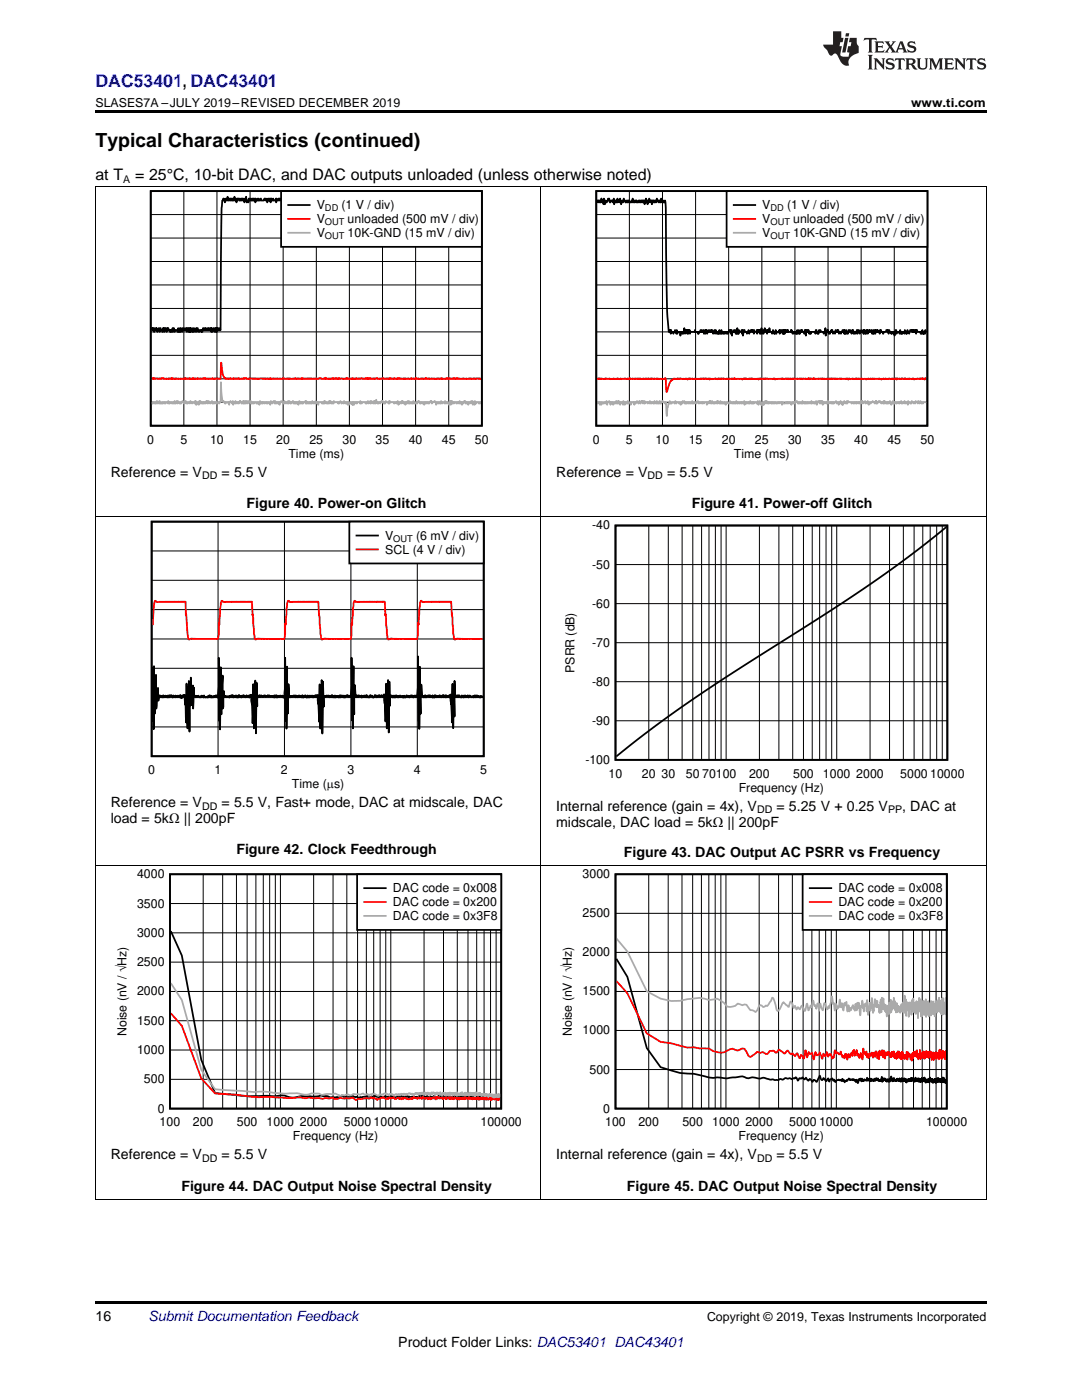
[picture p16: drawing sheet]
<svg xmlns="http://www.w3.org/2000/svg" width="216mm" height="279mm" viewBox="0 0 216 279" stroke-linecap="round" stroke-linejoin="round" font-family="sans-serif">
<defs><g id="words">
<text font-size="3.9" x="19" y="29.3">Typical Characteristics (continued)</text>
<text font-size="3.5" fill="#00f" x="19" y="17.3">DAC53401, DAC43401</text>
<g font-size="3.2">
<text x="19" y="36">at T</text>
<text x="27" y="36">= 25°C, 10-bit DAC, and DAC outputs unloaded (unless otherwise noted)</text>
</g>
<g font-size="2.8">
<text x="22.1" y="95.1">Reference = V</text>
<text x="44.2" y="95.1">= 5.5 V</text>
<text x="111" y="95.1">Reference = V</text>
<text x="133.1" y="95.1">= 5.5 V</text>
<text x="49.2" y="101.5">Figure 40. Power-on Glitch</text>
<text x="138" y="101.5">Figure 41. Power-off Glitch</text>
<text x="22.1" y="161.1">Reference = V</text>
<text x="44.2" y="161.1">= 5.5 V, Fast+ mode, DAC at midscale, DAC</text>
<text x="111" y="161.8">Internal reference (gain = 4x), V</text>
<text x="154.9" y="161.8">= 5.25 V + 0.25 V</text>
<text x="180" y="161.8">, DAC at</text>
<text x="22.1" y="164.3">load = 5kΩ || 200pF</text>
<text x="111" y="165">midscale, DAC load = 5kΩ || 200pF</text>
<text x="47.2" y="170.4">Figure 42. Clock Feedthrough</text>
<text x="124.5" y="171.1">Figure 43. DAC Output AC PSRR vs Frequency</text>
<text x="22.1" y="231.4">Reference = V</text>
<text x="44.2" y="231.4">= 5.5 V</text>
<text x="111" y="231.4">Internal reference (gain = 4x), V</text>
<text x="154.9" y="231.4">= 5.5 V</text>
<text x="36.2" y="237.7">Figure 44. DAC Output Noise Spectral Density</text>
<text x="125.1" y="237.7">Figure 45. DAC Output Noise Spectral Density</text>
<text x="19" y="263.6">16</text>
<text x="79.5" y="268.9">Product Folder Links: DAC53401 DAC43401</text>
</g>
<text font-size="2.8" fill="#0000c8" x="29.6" y="263.6">Submit Documentation Feedback</text>
<g font-size="2.5">
<text x="19" y="21.4">SLASES7A –JULY 2019–REVISED DECEMBER 2019</text>
<text x="181.8" y="21.4">www.ti.com</text>
<text x="63.2" y="41.8">V</text>
<text x="68.2" y="41.8">(1 V / div)</text>
<text x="152.1" y="41.8">V</text>
<text x="157.1" y="41.8">(1 V / div)</text>
<text x="63.2" y="44.6">V</text>
<text x="63.2" y="47.3">V</text>
<text x="69.4" y="44.6">unloaded (500 mV / div)</text>
<text x="69.4" y="47.3">10K-GND (15 mV / div)</text>
<text x="152.1" y="44.6">V</text>
<text x="152.1" y="47.3">V</text>
<text x="158.3" y="44.6">unloaded (500 mV / div)</text>
<text x="158.3" y="47.3">10K-GND (15 mV / div)</text>
<text x="29.4" y="88.5">0</text>
<text x="36" y="88.5">5</text>
<text x="41.9" y="88.5">10</text>
<text x="48.5" y="88.5">15</text>
<text x="55.1" y="88.5">20</text>
<text x="61.7" y="88.5">25</text>
<text x="68.3" y="88.5">30</text>
<text x="75" y="88.5">35</text>
<text x="81.6" y="88.5">40</text>
<text x="88.2" y="88.5">45</text>
<text x="94.8" y="88.5">50</text>
<text x="118.3" y="88.5">0</text>
<text x="124.9" y="88.5">5</text>
<text x="130.8" y="88.5">10</text>
<text x="137.4" y="88.5">15</text>
<text x="144" y="88.5">20</text>
<text x="150.6" y="88.5">25</text>
<text x="157.2" y="88.5">30</text>
<text x="163.9" y="88.5">35</text>
<text x="170.5" y="88.5">40</text>
<text x="177.1" y="88.5">45</text>
<text x="183.7" y="88.5">50</text>
<text x="57.5" y="91.3">Time (ms)</text>
<text x="146.4" y="91.3">Time (ms)</text>
<text x="76.9" y="107.7">V</text>
<text x="83" y="107.7">(6 mV / div)</text>
<text x="118.2" y="105.7">-40</text>
<text x="76.9" y="110.5">SCL (4 V / div)</text>
<text x="118.2" y="113.5">-50</text>
<text x="118.2" y="121.3">-60</text>
<text x="118.2" y="129.1">-70</text>
<text x="114.6" y="134.2" transform="rotate(-90 114.6 134.2)">PSRR (dB)</text>
<text x="118.2" y="136.8">-80</text>
<text x="118.2" y="144.6">-90</text>
<text x="29.6" y="154.5">0</text>
<text x="42.8" y="154.5">1</text>
<text x="56.1" y="154.5">2</text>
<text x="69.3" y="154.5">3</text>
<text x="82.6" y="154.5">4</text>
<text x="95.8" y="154.5">5</text>
<text x="116.8" y="152.4">-100</text>
<text x="121.4" y="155.2">10</text>
<text x="128.1" y="155.2">20</text>
<text x="132" y="155.2">30</text>
<text x="136.9" y="155.2">50</text>
<text x="140.1" y="155.2">70100</text>
<text x="149.5" y="155.2">200</text>
<text x="158.3" y="155.2">500</text>
<text x="164.2" y="155.2">1000</text>
<text x="170.9" y="155.2">2000</text>
<text x="179.6" y="155.2">5000</text>
<text x="185.6" y="155.2">10000</text>
<text x="58.2" y="157.3">Time (Ps)</text>
<text x="147.4" y="158">Frequency (Hz)</text>
<text x="27.4" y="175.3">4000</text>
<text x="78.4" y="178.1">DAC code = 0x008</text>
<text x="116.3" y="175.3">3000</text>
<text x="167.3" y="178.1">DAC code = 0x008</text>
<text x="27.4" y="181.1">3500</text>
<text x="78.4" y="180.9">DAC code = 0x200</text>
<text x="78.4" y="183.6">DAC code = 0x3F8</text>
<text x="116.3" y="183.1">2500</text>
<text x="167.3" y="180.9">DAC code = 0x200</text>
<text x="167.3" y="183.6">DAC code = 0x3F8</text>
<text x="27.4" y="187">3000</text>
<text x="116.3" y="190.9">2000</text>
<text x="27.4" y="192.8">2500</text>
<text x="27.4" y="198.7">2000</text>
<text x="116.3" y="198.7">1500</text>
<text x="25.2" y="206.7" transform="rotate(-90 25.2 206.7)">Noise (nV / óHz)</text>
<text x="27.4" y="204.5">1500</text>
<text x="114.1" y="206.7" transform="rotate(-90 114.1 206.7)">Noise (nV / óHz)</text>
<text x="116.3" y="206.5">1000</text>
<text x="27.4" y="210.3">1000</text>
<text x="117.6" y="214.2">500</text>
<text x="28.7" y="216.2">500</text>
<text x="31.5" y="222">0</text>
<text x="31.9" y="224.8">100</text>
<text x="38.5" y="224.8">200</text>
<text x="47.3" y="224.8">500</text>
<text x="53.2" y="224.8">1000</text>
<text x="58.4" y="227.6">Frequency (Hz)</text>
<text x="59.8" y="224.8">2000</text>
<text x="68.6" y="224.8">5000</text>
<text x="74.5" y="224.8">10000</text>
<text x="95.9" y="224.8">100000</text>
<text x="120.4" y="222">0</text>
<text x="120.8" y="224.8">100</text>
<text x="127.4" y="224.8">200</text>
<text x="136.2" y="224.8">500</text>
<text x="142.1" y="224.8">1000</text>
<text x="147.3" y="227.6">Frequency (Hz)</text>
<text x="148.7" y="224.8">2000</text>
<text x="157.5" y="224.8">5000</text>
<text x="163.4" y="224.8">10000</text>
<text x="184.8" y="224.8">100000</text>
<text x="141.1" y="263.6">Copyright © 2019, Texas Instruments Incorporated</text>
</g>
<g font-size="2.1">
<text x="24.6" y="36.6">A</text>
<text x="40.3" y="95.7">DD</text>
<text x="129.2" y="95.7">DD</text>
<text x="40.3" y="161.6">DD</text>
<text x="151.1" y="162.3">DD</text>
<text x="177.2" y="162.3">PP</text>
<text x="40.3" y="232">DD</text>
<text x="151.1" y="232">DD</text>
</g>
<g font-size="1.9">
<text x="64.8" y="42.2">DD</text>
<text x="64.8" y="45">OUT</text>
<text x="64.8" y="47.7">OUT</text>
<text x="153.7" y="42.2">DD</text>
<text x="153.7" y="45">OUT</text>
<text x="153.7" y="47.7">OUT</text>
<text x="78.5" y="108.2">OUT</text>
</g>
</g></defs>
<path d="M19 239.5h.2zM196.7 239.5h.1zM19 259.7h177.8v.5h-177.8z" fill="#000"/>
<g fill="none" stroke="#000" stroke-width=".2">
<path d="M19.1 172.8v66.7M40.5 174.5v46.8M44.4 174.5v46.8M47.2 174.5v46.8M49.3 174.5v46.8M51.1 174.5v46.8M52.5 174.5v46.8M53.8 174.5v46.8M54.9 174.5v46.8M56 174.5v46.8M62.6 174.5v46.8M66.5 174.5v46.8"/>
<path d="M69.2 174.5v46.8M71.3 174.5v46.8M73.1 174.5v46.8M74.6 174.5v46.8M75.8 174.5v46.8M77 174.5v46.8M78 174.5v46.8M84.6 174.5v46.8M88.5 174.5v46.8M91.2 174.5v46.8M93.4 174.5v46.8M95.1 174.5v46.8"/>
<path d="M96.6 174.5v46.8M97.9 174.5v46.8M99 174.5v46.8M107.9 172.8v66.7M196.8 172.8v66.7M33.9 197.9h66.1M33.9 192h66.1M33.9 186.2h66.1M33.9 180.3h66.1M33.9 215.4h66.1M33.9 209.6h66.1M33.9 203.7h66.1"/>
<path d="M19 239.4h177.8"/>
</g>
<path d="M33.9 174.5h66.1v46.7h-66.1zM34.1 185.8l2.2 4.9 3.9 20.8 2.7 6.6 2.1 .3a71.1 71.1 0 0 0 10.6 .3 3.2 3.2 0 0 1 2.2 .3l1 .1 1.3-.3 2.4 .1 1.4-.3 1.5 .2 .5 .2 1.4-.1 .3 .2 .4-.3a.43 .43 0 0 1 .7 .1h1.2a.85 .85 0 0 1 1.1 .1l.1-.1 .5 .2 .3-.2 .8 .1 .4-.4 .3 .3 .5 .1 .3-.2a.46 .46 0 0 0 .7-.2l.1 .2 .5 .2 .6-.2 .1 .2h.3l.4-.2 .4 .3 .2-.3 .2 .3a.71 .71 0 0 1 1 0v.2l.2-.3 .3 .1 .1-.3 .3 .3 .4-.5a.41 .41 0 0 0 .7 .3l.1 .2h.1a.23 .23 0 0 1 .1-.3 .23 .23 0 0 1 .3 .1l.2 .1 .1-.2 .4 .3 .1-.2h.3l.1 .2 .2-.3 .1 .3 .1-.2 .1 .1 .2-.1 .3 .2 .1-.4 .3 .3 .2-.3 .1 .1 .1 .3 .2-.2 .1 .2 .1-.1 .1 .1 .4-.5 .1 .3 .2 .2 .1-.3 .2 .2 .1-.2 .2 .3 .2-.2 .2 .2 .1-.4 .1 .4 .1-.3 .1 .3 .1-.2 .1 .2 .1-.2 .1 .2 .2-.4 .1 .5 .2-.4 .1 .3 .2-.5 .1 .5 .1-.4 .2 .4 .1-.3 .1 .3 .1-.2 .1 .2 .2-.3 .1 .4 .1-.2v.1l.2-.1 .1-.3 .1 .2 .1 .1v-.2l.2 .3 .1-.2 .1 .2 .1-.3 .1 .3 .1-.1 .1 .2 .1-.4v.3l.1-.2 .1 .2 .1-.3 .1 .2v-.2l.1 .3 .2-.1 .1-.3 .1 .3v-.2l.2 .3 .1-.3 .1 .4 .1-.4 .1 .3 .1-.3 .2 .4 .1-.5v.4l.2-.3v.3l.1-.2 .1 .1 .1-.2 .1 .3 .1-.4 .1 .4 .1-.3 .1 .4 .2-.4v.2l.3-.3v.4l.1-.3v.3l.1-.5v.4l.1 .1 .1-.3v.2l.1-.1 .1 .3 .1-.5 .2 .4 .1-.5 .2 .6 .1-.5 .1 .4 .1-.5 .1 .6 .1-.5v.4l.1-.3 .1 .3 .1-.4v.4l.1-.1h.1v-.4l.2 .6 .1-.5v.5l.1-.5v.3l.1-.3 .2 .4v-.5l.1 .5v-.5l.1 .6 .1-.4 .2 .3 .1-.4 .1 .3 .1-.3 .1 .3 .1-.3v.4l.2-.4v.4l.1-.3v.3l.1-.4 .2 .4 .1-.3 .1 .2 .1-.3 .1 .3v-.2v.4l.1-.6v.5l.1-.3 .2 .3v-.7l.1 .6 .1-.3 .1 .3 .1-.3" fill="none" stroke="#000" stroke-width=".35"/>
<path d="M34.1 202.2l2.2 2.5 3.9 10.5 2.7 3 3.9 .2 4.9 .6 2.5-.1 3.1 .3 4.6-.1 2.6 .2 .4-.2 .7 .2 .9-.2a1.42 1.42 0 0 0 1.5 0l1.6 .1a.92 .92 0 0 1 1.2 .2l.4 .1 .5-.3 .6 .2 .3-.2h.7a.54 .54 0 0 0 .8-.2l.3 .2 .2-.2 .7 .5 .2-.2h.3a.81 .81 0 0 1 1.3 .1l.2-.3 .2 .3 .2-.4a.33 .33 0 0 0 .2 .2 .33 .33 0 0 0 .4 0l.3-.2 .2 .3h.2l.5-.3 .2 .4 .3-.3 .1 .3 .2-.3a.25 .25 0 0 0 .3 .2 .25 .25 0 0 0 .2-.2l.3 .2 .1-.1 .4 .2 .1-.2 .3 .1 .2-.3 .1 .4 .2-.5 .3 .3 .3-.2 .1 .3 .2-.3 .1 .2 .2-.1v.2l.3-.3 .2 .3 .1-.4 .3 .3 .2-.1v.2l.4-.3 .1 .4 .2-.4 .1 .3 .2-.3 .1 .4 .1-.2h.3v-.2l.2 .2 .1-.2 .4 .4 .1-.5 .1 .4 .1-.2 .1 .1 .1-.2h.2l.1 .3 .1-.2 .3 .1 .1-.3 .1 .5 .2-.4 .1 .2 .1-.1 .1 .2 .1-.3v.4l.1-.4 .1 .3 .2-.2v.1l.1-.2 .2 .3 .1-.4 .1 .5 .3-.4 .1 .3 .1-.3 .1 .4 .2-.4 .2 .2 .1-.1v.2l.2-.2 .1 .2 .1-.1v.1v-.3l.1 .4 .1-.2 .1 .2 .1-.3 .2 .2v-.2l.1 .2 .1-.3 .2 .4v-.4l.3 .4 .1-.5v.4l.3-.3 .1 .3 .3-.2v.2l.1-.3 .2 .3 .1-.2 .1 .1 .2-.2 .1 .4 .1-.3v.2v-.2l.1 .2 .1-.1 .1-.2 .1 .3v-.2l.1 .3 .1-.3v.3l.1-.2v.2l.1-.3v.2l.2-.4 .1 .6 .1-.3 .2 .2 .1-.3 .1 .3 .1-.2v.2l.1-.4 .1 .4 .1-.3 .1 .3 .1-.3 .1 .2 .1-.2v.3l.1-.4v.5l.2-.4 .1 .3 .1-.3 .1 .4 .1-.3v.2l.1-.3 .2 .2v-.2l.1 .4 .1-.3 .1 .3 .1-.4v.3l.1-.3v.3l.1-.4v.3l.1-.2 .1 .3 .1-.4 .3 .5v-.5l.2 .5 .2-.3v.3l.1-.4v.4l.1-.3 .1 .2 .1-.3v.2" fill="none" stroke="#f00" stroke-width=".35"/>
<path d="M34.1 196.2l2.2 3.4 3.9 13.9 2.7 3.9 5.4 .3a14.4 14.4 0 0 0 4.3 .1l1.6 .2a19 19 0 0 0 5 .2 3.9 3.9 0 0 0 3 0h1.2a2.74 2.74 0 0 0 2 .1l.9 .1a1.86 1.86 0 0 1 1.7 .3l.7-.1a1.24 1.24 0 0 1 1.2 0l.7-.3h.9a.9 .9 0 0 0 1-.1 .46 .46 0 0 0 .4 .3 .46 .46 0 0 0 .4-.2l.3 .4 .3-.3 .2 .1a1.26 1.26 0 0 1 1.4 .2l.3-.3 .2 .1 .2-.1 .2 .1 .4-.3 .3 .2 .2-.1 .2 .3 .3-.3 .6 .1a.23 .23 0 0 0 .2 .2 .23 .23 0 0 0 .2-.2l.3-.1 .1 .2 .1-.1 .2 .1 .1-.2 .3 .3 .2-.3 .2 .3 .1-.3 .1 .2 .1-.2 .1 .1 .2 .1v-.1l.2 .1 .1-.2 .5-.1 .1 .1 .4-.1 .4 .4 .1-.3 .2 .1v-.3l.3 .2 .2-.2 .1 .3 .1-.3 .2 .3 .2-.3 .1 .3 .1-.4 .1 .3 .2-.1 .1 .2 .2-.4 .4 .5v-.4l.1 .3 .1-.4 .2 .5 .1-.4 .1 .3 .3-.4v.4l.2-.4v.2l.2-.2 .3 .5 .1-.3 .1 .2 .2-.4v.3l.2-.3v.4l.2-.2 .1 .3 .1-.5 .1 .4 .2-.2v.5l.2-.6 .1 .3 .1-.3 .1 .3 .1-.2v.2l.2-.3 .2 .6 .1-.5 .1 .3 .1-.3v.3l.1-.4 .2 .5 .1-.6v.4h.2l.1-.3 .1 .5 .1-.4 .1 .3 .1-.4 .1 .3 .1-.1 .1 .2 .1-.4v.4l.1-.1 .1 .1v-.2l.1 .4 .1-.7 .2 .6 .1-.3 .1 .3v-.4l.1 .4 .1-.3 .1 .2v-.5l.2 .6v-.6l.2 .6 .1-.3 .1 .3 .1-.5 .1 .4v-.5l.1 .5v-.3l.1 .3 .2-.4v.4l.2-.2 .1 .2 .1-.3 .1 .3 .1-.5v.6l.1-.3 .2 .2 .2-.4 .1 .5v-.5l.1 .5 .1-.5v.5v-.4l.2 .5 .1-.7 .1 .6 .1-.5 .1 .4v-.2l.1 .2v-.2l.1 .2v-.2l.1 .3 .1-.4v.3l.2-.4v.5l.2-.3 .1 .5v-.4l.1 .2 .1-.3 .1 .3 .1-.3 .1 .4 .1-.4 .1 .5 .2-.5v.3l.1-.3v.3l.1-.2 .1 .3v-.3l.2 .5v-.5l.1 .4 .1-.5 .1 .3 .2-.2v.4l.1-.4 .1 .4 .1-.3v.2l.1-.3v.5l.1-.3 .1 .5 .1-.6 .1 .4v-.6l.1 .6 .2-.5v.4v-.3l.2 .4v-.5v.5l.2-.6v.7l.2-.6 .1 .3" fill="none" stroke="#aaa" stroke-width=".35"/>
<path d="M71.3 174.5h28.7v11.1h-28.7z" fill-rule="evenodd" fill="#fff"/>
<path d="M71.3 174.5h28.7v11.1h-28.7zM72.7 177.2h4.3M122.8 174.5h66.1v46.7h-66.1zM123 191.3l2.2 3.7 3.9 14.2 2.7 3.8 3.9 1.1 2.7 .2 1.2 .3a6.7 6.7 0 0 0 3.5 .4l2 .2 3-.4 .4 .1a1.43 1.43 0 0 0 1.6 .1l1.3 .2a3.3 3.3 0 0 1 2.4 .3l1.4 .1 .6-.3 .4 .2 .1-.1a.59 .59 0 0 1 .9-.1l.4-.1 .4 .2 .8-.4 .4 .7 .4-.6 .3 .2 .2-.3 .5 .4 .2-.3 .5 .6 .3-.4 .5 .6 .3-.4 .5 .4 .7-1.2 .3 .8h.2l.3-.4 .4 .7 .5-.6 .2 .7 .2-.5 .3-.2 .3 .5 .2-.2 .2 .5 .2-.4 .5-.2a.25 .25 0 0 0 .2 .2 .25 .25 0 0 0 .3-.1l.1 .3 .1-.5 .1 .4 .2-.2 .1 .5 .4-.4 .1 .1 .4-.5 .2 .4 .6-.3v.3l.2-.2 .1 .3 .2-.1 .1 .4 .1-.5 .3 .7 .2-.9 .2 .3 .1-.4 .2 .6 .1-.6 .2 .6 .3-.4 .1 .3v-.2l.3 .2 .1-.6 .2 .6 .2-.4 .1 .4 .1-.5 .1 .6 .2-.5v.4l.1-.3 .1 .2 .1-.1 .1 .3 .2-.5 .2 .4 .1-.6 .1 .4 .1-.1 .1 .2 .1-.4v.5h.2l.1-.1 .1 .2v-.3l.1 .3 .2-.9 .1 1 .2-.6 .1 .4v-.5l.2 .3 .1-.3 .1 .5 .1-.3 .1 .5 .1-.5 .3 .5 .1-.5 .1 .5 .2-.8v.5l.1-.8 .3 1v-.5l.1 .5 .2-.7 .2 .6v-.2l.1 .2v-.2l.1 .2 .1-.3 .1 .3v-.4l.2 .4v-.3l.1 .3 .1-.2 .1 .1v-.4l.2 .7 .1-.6 .1 .5 .1-.7v.7l.1-.5 .1 .5 .1-.5 .1 .4v-.5l.1 .6 .1-.5 .1 .5v-.4l.2 .6v-.6l.2 .4v-.1l.1 .1 .1-.4v.4l.1-.5 .1 .4 .2-.3v.3l.1-.6 .1 .7 .2-.7 .1 .5 .1-.4v.6l.1-.5 .1 .6 .2-.8 .1 .7v-.4l.1 .2 .1-.3 .1 .4v-.5l.2 .7v-.7l.2 .5v-.2l.1 .5 .1-.7 .1 .6 .2-.8 .1 .8 .1-.6v.4l.1-.5v.4v-.3l.1 .2v-.5l.1 .7 .1-.5 .1 .9v-.6l.2 .5v-.5l.2 .3v-.3l.1 .1 .1-.3 .1 .7 .1-.6 .1 .3v-.7l.1 .9 .1-.6v.5l.1-.5v.6l.1-.6 .1 .8 .1-.6v.6v-.6l.2 .4v-.5l.1 .6v-.7l.1 .8 .2-.7v.7l.1-.9 .1 .6 .1-.6v.7l.1-.8 .2 .8 .1-.6 .2 .5v-.5v.6l.1-.5 .2 .6v-.8l.1 .7v-.9l.1 1 .1-.9v.7l.1-.4 .1 .5 .1-.4v.7l.1-.7v.5v-.2" fill="none" stroke="#000" stroke-width=".35"/>
<path d="M72.7 180h4.3M123 195.8l2.2 2.4 3.9 8 2.7 1.7 2.1 .3 3.3 .9 1.2-.1 1.2 .2 1.9 .1a3.2 3.2 0 0 0 4.2 .1l.5-.1 1 .4 .9-.5 .4 .1 .8 1.4 .4 .3 1.4-1.1 .6 .2 .6-.1 .8 .4 .5-.7h.7l.7 .4 .4-.7 1.1 .9 .6-.6h.1l.4 .5 .3 .2 .3-.2 .4 .6 .5-.6 .5 1 .3-.7 .5 .8 .3-1.7 .4 1.4 .3-1 .2 .3 .4-.2 .3 1.3 .4-1.4 .3 .6 .4-.2 .2-.4 .5 1.3 .2-1 .4 .5 .3-.8 .2 .8 .3-.4 .2 .2 .1-.2 .3 .8 .1-.2 .2 .1 .2-1.5 .3 .7 .1-.3 .4 .4h.2l.1-.5 .4 1.1 .2-.3 .2 .5 .2-.9 .1 .5 .1-.5 .1 1.2 .3-1.1 .3 .6 .1-.6 .1 .1 .1-.5 .2 .8 .1-1 .2-.3 .1 1.2 .2-.7v-.1l.1 .1 .1-.4 .2 1.1 .1-.4 .1 .4 .1-.1 .1 .6 .3-1.1 .3 1.3 .2-2.1 .1 .9 .1-.2 .1 .3 .1-.2 .1 .5 .1-.7 .1 1.1 .1-.7 .1 .9 .1-.7 .2 .5 .1-.8 .1 .4v-.2l.1 .3 .1-.6 .3 1 .1-1 .3 .8 .1-1.1 .1 .7 .1-.7 .2 1.4 .2-1.2 .1 1.4 .1-1.7 .1 .8v-.6l.3 .7 .1-1 .2 1.4 .2-1.3 .1 1.4v-.3l.1 .5 .2-1.3 .1 .6 .1-.2v.2l.1-.1 .2-.6 .2 .7 .1-.5 .1 .9v-.5l.1 .5 .1-.5v.4l.1-1 .1 .3 .1-.2 .1 .9v-1.1l.3 1.4v-.7l.1 .6 .1-.9 .1 1.1 .1-1.3 .1 1.1 .1-1.3 .1 1 .1-.9 .1 1.2 .1-.8 .1 .8 .1-1v1.3l.1-1.4v1.4l.1-1.5 .1 1.3 .1-1.1 .1 1.1 .2-.6v.8l.1-.9 .1 .5v-.5l.1 .5v-.4l.1 .3v-1l.1 1.5 .2-1.4 .2 .9 .1-.6 .1 .5 .1-.2v.8l.2-1v1.3l.2-1.6 .1 1.1 .1-1.1v.8l.1-1 .1 .7 .1-.7 .1 .9v-.8l.1 .8 .2-1.2v1.4l.1-.6 .1 1 .1-1 .1 .7v-.7l.1 .6 .1-1.5 .1 1.9v-.7l.1 .4 .1-.7v.4l.1-.7v.6l.1-.4v.5l.1-.1v-.9l.1 1.4 .1-1.3 .1 1.4 .1-1.4 .1 1.1 .1-1.2v1.2l.1-1.2v1.1l.2-1 .2 1.2v-1.2v1.1l.1-.9v.9l.2-1v.6v-.8l.1 1.2 .1-1.1 .1 1.7v-1.3l.1 .7 .1-.9 .1 .9v-1l.1 1.6v-1.2l.1 .4v-.7l.2 1.1 .2-1.2 .1 1.4v-1.3l.1 .8 .1-.8 .1 .9v-.9l.1 1.3 .2-1.9v1.3l.1-1.2 .2 1.5v-1l.1 .2v1.1l.2-1.5v.8v-1l.1 1.2v-.6l.1 .5v-.6l.1 .9 .1-1.1 .1 1.3v-1.2v.7v-.5l.1 1.1v-1.6v1.2v-.2" fill="none" stroke="#f00" stroke-width=".35"/>
<path d="M72.7 182.8h4.3M123 187.3l2.2 2.6 3.9 7.9a8.7 8.7 0 0 0 8.1 1.6l2.4-.3 1.9 .5 1.6-.3 1.4 .8a1.61 1.61 0 0 0 2.7 .2l.9 .3 .4-.1h.5l.7 1.1h.4l.7 .4 .9-1.4 .6 .4 .5-.3 .3 .1 .7-1 .3-.7 .2 .1 .7 2.4 .2 .2 .4-.4 .7-1.4 1.1 .9 .3-1a1.48 1.48 0 0 1 .6 1.3l.3-.5 .3 .8 .3-.5 .4 .4 .4-.7 .6 1.1 .5-1.5 .2 1.3h.1l.3-.9h.1l.1 .3 .3-1.3 .3 1.1 .2-.2 .2 .7 .2-1 .2 .1 .1 1.3 .3-1.4 .4 1.3h.1l.3-1.4 .6 1.3 .2-.7 .2 .4 .5-2.4 .2 1.6 .2-.3v.4l.2 1.2 .2-1.3 .2 1 .2-.6 .1 .3 .1-.1 .2-1.5 .1 1.5 .3-.8 .3 1.5 .2-1.5 .3 .5 .1-.8 .2 2 .1-1.2 .3 1.2 .1-.8 .2 .5 .4-1 .4 1.1 .1-1.4 .2 1.3 .2-1.5 .1 1.1 .1-1.1 .3 2.5 .2-1.8 .1 .2 .1-1.3 .4 2.2 .1-1.5 .2 .3 .1-.5 .1 .1v1.5l.2-2.2 .1 2.9 .4-2.4 .1 1.6 .1-1.2 .1 .6 .1-1.9 .2 2.9 .4-2.7 .1 1.5 .1-1.2v1.2l.1-.7 .1 .8v-1.2l.1 1.2 .1-.4 .1 .4 .1-.3 .1 1.5 .3-2.7 .1 2.5 .1-2.9 .1 2.2 .2-2 .1 2.1 .1-.9 .1 1.4 .1-1.4 .1 1.5 .1-.9 .1 1.8 .1-2v.2l.1-.4 .1 1.7 .1-2.3 .1 2.2 .1-1 .1 .6 .1-2.4v2.5l.1-1.7 .1 1.2 .1-1.5 .1 .5 .1-.8v.9l.1-1.5v2.2l.2-1.5 .2 2.3 .1-1.9 .1 1.4v-.2l.1 .6 .1-1.2v.9l.1-.9 .2 1.1 .1-.9v1.1l.3-1.7 .1 1.5 .1-1.8 .1 1.4 .1-1.6 .1 1.6 .1-2.8 .2 3.5 .1-2.7v3.3l.1-2.3v.8v-1l.2 1.3v-1.6l.1 1.7 .1-1.5v2.7l.3-2.9 .1 1.4v-1v.5l.1-.5v.4l.1 1.7 .1-2.9v2.2l.2-2.5 .2 2.8 .1-2 .1 1.7 .1-1.6v2.2l.2-2.6 .1 2.4 .1-1.5 .1 2.5 .2-4.1 .1 2.2v-.6l.1 .6v-1.5l.1 1.7v-2.1l.2 3.5 .1-2.2 .1 1.9 .1-2.9v2.7l.1-2.4 .1 2.5 .1-2.7v2.7l.2-3.1 .1 3.6 .1-2.4v2l.1-2.5 .2 2.4v-2.7l.1 3 .1-2.6 .1 2.3 .1-2v1.7v-.9l.1 .8 .1-2.3v2.8v-1.9v.6l.2-1.3v2.3l.2-2.4 .1 2.5 .1-2 .1 2.4 .2-3.1 .1 2 .1-1.6 .1 2 .1-2.1 .1 1.7 .1-2.3 .1 1.6v-1.9l.1 2.7v-1.2v1.4l.1-2.3v1.8l.1-1.7 .1 2.6 .1-3.1 .2 3.2v-3.3l.1 3.2v-2l.1 1.7v-1.9l.1 .9 .1-1 .1 2.3 .1-3.2v2.7" fill="none" stroke="#aaa" stroke-width=".35"/>
<g fill="none" stroke="#000" stroke-width=".2">
<path d="M129.4 174.5v46.8M133.3 174.5v46.8M136.1 174.5v46.8M138.2 174.5v46.8M140 174.5v46.8M141.4 174.5v46.8M142.7 174.5v46.8M143.8 174.5v46.8M144.9 174.5v46.8M151.5 174.5v46.8M155.4 174.5v46.8M158.1 174.5v46.8"/>
<path d="M160.2 174.5v46.8M162 174.5v46.8M163.5 174.5v46.8M164.7 174.5v46.8M165.9 174.5v46.8M166.9 174.5v46.8M173.5 174.5v46.8M177.4 174.5v46.8M180.1 174.5v46.8M182.3 174.5v46.8M184 174.5v46.8M185.5 174.5v46.8"/>
<path d="M186.8 174.5v46.8M187.9 174.5v46.8M122.8 197.9h66.1M122.8 190.1h66.1M122.8 182.3h66.1M122.8 213.4h66.1M122.8 205.7h66.1"/>
</g>
<path d="M160.2 174.5h28.7v11.1h-28.7z" fill-rule="evenodd" fill="#fff"/>
<path d="M30.3 104.1h66.2v46.8h-66.2zM122.8 104.9h66.2v46.7h-66.2zM188.9 105.2l-7.2 5.6-6.3 4.6-9.2 6.2-18.1 11.4-9.1 6-8.6 6.2-7.4 5.8M30.4 138.4l.1 5.5 .1-10.8 .1 12.4v-12.6l.2 9.6v-5.4l.1 1.9 .1-4.3 .1 6.7 .3-4.1 .1 2.5 .1-1 .2 .4v-.4l.1 .2 .1-.1v.2l.2-.2v.3l.1-.3 .1 .3 .1-.4v.3l.1-.2 .1 .3v-.3l.2 .1v-.2l.1 .3 .1-.2 .2 .3 .1-.4 .2 .4 .1-.4v.3l.2-.3 .2 .1v-.2l.3 .5 .1-.4 .4 .4v-.4l.2 .3v-.2l.2 .2 .1-.3 .2 .2 .1-.1v.3l.1-.4 .1 .1v-.2l.2 .7v-.5l.2 .4v-.5l.2-.1 .2 .3v-.3l.2 2v-.6l.1 4.1 .1-7.8 .2 9 .1-8.3 .1 6 .1-7.2 .1 10.1 .1-9v-.9l.1 4.7 .1-5.6v5.5l.2-3.2v2l.2-2.7v4.6l.2-4.2v1.7h.2l.2 .3v-.3l.2 .2 .3-.3 .3 .4 .2-.3v.3l.2-.4 .2 .3 .1-.2 .1 .3v-.4l.4 .4 .2-.2v.2l.1-.2 .1 .2 .1-.4 .1 .3 .2-.4 .1 .5 .1-.4 .2 .4v-.3l.2 .3 .1-.3 .1 .2 .1-.2 .1 .2 .2-.1v-.3l.1 .4 .2-.2v.3l.2-2.2v-5.7l.2 12.6v-10.1l.1-.6v12.4l.1-12.4 .2 9.4v-5.1l.1 1.5 .1-4.2v6.6l.2-.3 .1-3.2v1.2l.1-.3 .3 .4v-.2h.3v.1l.2-.1 .2 .2v-.3l.2 .1 .2-.3 .1 .1v.3l.1-.4 .2 .1v.4l.2-.3 .2 .2 .1-.3 .1 .4 .2-.1v-.3l.1 .4v-.3l.3-.2v.3l.2-.1 .1 .3v-.3h.2v.2l.2-.3v.2l.2-.2 .2 .4 .2-.2v.1l.1-.3 .1 .3 .3-.3 .1 .4v-.4l.2-.1v.3h.1l.1-.4 .3 5.7 .1-7.8 .2 8.9 .1-8.4 .1 6.1v-7.3l.2 2.8v7.8l.1-10.2 .1 4.7v-1.9l.3 .2 .1-.5 .2 .4v-.3l.1 .3 .1-.3 .3 .3 .3-.3 .2 .2v-.2l.2 .3 .4-.4 .1 .3 .1-.2 .3 .3v-.2h.3l.1 .2 .1-.3 .3 .4v-.4l.1 .4v-.2l.1 .1v-.3l.2 .4v-.4l.1 .4 .1-.4 .3 .3v-.3l.1 .3 .2-.3 .2 .3 .2-.3 .1 .4 .1-.3 .2 .4 .1-8 .1 12.5v-10l.2-.5v12.1l.1-12.4 .1 9.4v-5.1l.2 1.8v-2.6l.2 2.7 .2-.3 .1 .2v-.2h.3v.2l.2-.3 .3 .3v-.3l.1 .4 .2-.4v.2h.1l.1 .2 .1-.1v-.3l.2 .3v-.3l.2 .1v.2h.2v-.3l.1 .4 .1-.5 .2 .5 .1-.1v-.2l.1 .2 .2-.3v.2l.1-.2 .1 .4 .2-.2v.2l.1-.2v-.2l.3 .4 .1-.4 .1 .3 .2-.3 .1 .3 .1-.1v-.2l.2 .4 .1-.3v.3l.1-.4v.3l.3-.4 .1 .4v-.3l.2 .2 .1-.3 .3 5.3 .1-7.4 .1 8.8 .2-8.4 .1 6v-7.3l.1 2.8v7.9l.1-10.4 .2 5.1v-2.1l.3 .1 .2-.3h.1v.2l.3-.2v.2l.1-.2 .2 .4 .1-.3 .1 .3 .2-.4v.2l.1-.3v.4h.3v-.2h.1v.3l.1-.4 .2 .4 .2-.4v.2l.2 .1v-.2l.2 .3 .2-.4v.3h.1v.1l.1-.5 .2 .3v-.1h.1v.2l.1-.3 .2 .4 .1-.1v-.3l.1 .1v.3l.2-.3 .3-.2 .2 .3 .1-.2v.3l.2-.2 .2 .2 .1-7.8 .2 12.5v-10.2l.1-.3v12.1l.1-12.4 .2 9.6v-5.6l.1 2.1v-2.4l.1 2.4 .2-.1v.2l.1-.5v.4l.1-.2 .2 .2 .1-.4 .4 .3 .1-.2v.4h.2v-.3l.1 .2 .1-.2 .2 .2v-.3l.1 .3 .3-.3v.4l.1-.5 .3 .5 .1-.1 .1 .1v-.4h.2v.1l.1-.1 .1 .1 .2 .1v-.2l.2 .4 .3-.5v.2l.1-.1v.2l.2-.2 .1 .4v-.4l.1 .2 .3-.2v.2l.1-.3 .1 .4 .2-.3v.2l.1-.2 .1 .1v-.1l.2 .3h.1l.1-.5 .3 5.4 .1-7.5 .2 8.9 .1-8.4 .1 5.9v-7.2l.2 10.5 .1-10.2 .1 4.8v-1.6l.2-.4h.1v.2l.1-.2v.4h.2l.1-.4 .1 .4 .2-.4v.4h.1l.1-.4v.3l.2-.3v.2l.1-.1h.1v.3l.2-.3 .2 .2v-.3l.2 .3 .1-.2 .1 .2 .2-.2v.3l.1-.2v.2l.1-.4 .3 .4 .2-.4v.2h.2l.1-.2 .3 .4v-.3l.1 .2 .1-.3h.2v.1l.1-.1v.3l.1-.3 .2 .4 .2-.4h.2v.3h.2v-.3l.2 .1 .1-1.8v-6.1l.1 13v-10.3l.2-.6v12.4l.1-12.4 .1 9.4v-5.3l.2 1.7v-2.3l.1 2.2 .4 .4 .3-.4v.1l.1-.1v.4l.1-.3 .2 .1 .2-.2 .2 .3 .1-.4 .1 .4v-.2l.2 .2 .1-.1v.1l.1-.3v.4l.2-.2 .1 .2 .1-.4v.4l.1-.4v.3l.2-.3v.3l.1-.2v.3l.1-.3v.2l.4-.3v.3l.2-.3 .1 .3 .1-.2v.3l.3-.4 .1 .3v-.3l.2 .4v-.4l.1 .3 .3-.4v.5l.1-.4 .1 .3 .2-.2 .1 .2 .1-.3v.3l.2 .1 .1-.6 .3 5.6 .1-7.7 .1 8.8 .2-8.2 .1 5.9v-7.1l.1 3.1v-.3l.2 .4 .2-.4 .2 .4 .2-.4 .1 .3h.3v.2l.2-.4 .2 .4 .1-.4v.4l.3-.4 .1 .4 .2-.3 .2 .2v-.3l.2 .4 .1-.4 .1 .2v-.2l.4 .4 .3-.3 .1 .3 .2-.4v.3l.2-.3v.4l.3-.4 .1 .3 .2-.2 .1 .2v-.1h.1v.2l.2-.3v.3l.1-.3v.2l.1-.1 .2 .1M160.2 174.5h28.7v11.1h-28.7zM161.6 177.2h4.3" fill="none" stroke="#000" stroke-width=".35"/>
<path d="M30.4 124.5l.1 .2 .2-3.9 .3-.9 .4 .3 5.6-.1 .1 2.7v-.2a17.5 17.5 0 0 0 .6 5l.4-.1h5.4l.4-6 .1-1.2 .3-.4 .5 .3 5.5-.1 .4 6.3 .2 1.2 .6-.1h5.3l.4-6 .1-1.2 .3-.4 .4 .3 5.5-.1 .4 6.3 .3 1.2 .5-.1h5.3l.4-6 .1-1.2 .3-.4 .4 .3 5.6-.1 .4 6.3 .2 1.2 .6-.1h5.3l.4-6 .1-1.2 .3-.4 .4 .3 5.5-.1 .4 6.3 .3 1.2 .5-.1h5.1M161.6 180h4.3" fill="none" stroke="#f00" stroke-width=".35"/>
<path d="M161.6 182.8h4.3" fill="none" stroke="#aaa" stroke-width=".35"/>
<g fill="none" stroke="#000" stroke-width=".2">
<path d="M19.1 103.2v69.6M30.3 115.8h66.2M30.3 110h66.2M43.5 104.1v46.8M56.8 104.1v46.8M70 104.1v46.8M83.3 104.1v46.8M107.9 103.2v69.6M122.8 112.7h66.2M129.5 104.9v46.8M133.4 104.9v46.8M136.1 104.9v46.8"/>
<path d="M138.2 104.9v46.8M140 104.9v46.8M141.5 104.9v46.8M142.7 104.9v46.8M143.9 104.9v46.8M144.9 104.9v46.8M151.5 104.9v46.8M155.4 104.9v46.8M158.2 104.9v46.8M160.3 104.9v46.8M162.1 104.9v46.8M163.5 104.9v46.8"/>
<path d="M164.8 104.9v46.8M166 104.9v46.8M167 104.9v46.8M173.6 104.9v46.8M177.5 104.9v46.8M180.3 104.9v46.8M182.4 104.9v46.8M184.1 104.9v46.8M185.6 104.9v46.8M186.9 104.9v46.8M188 104.9v46.8M196.8 103.2v69.6"/>
<path d="M30.3 139.2h66.2M30.3 133.4h66.2M30.3 127.5h66.2M30.3 121.7h66.2M122.8 136h66.2M122.8 128.3h66.2M122.8 120.5h66.2M30.3 145.1h66.2M122.8 143.8h66.2M19 172.8h177.8"/>
</g>
<path d="M69.7 104.1h26.8v8.4h-26.8z" fill-rule="evenodd" fill="#fff"/>
<path d="M30.1 38.1h66v46.9h-66zM96 39.7v-.1l-.1 .8-.1-.8-.1 .8-.1-.8h-.2l-.1 .4h-.1l-.1-.4-.1 .8-.2-.8-.1 .4-.1-.4-.1 .4-.1-.4v.4l-.1-.4-.1 .4-.1-.4-.1 .4v-.4l-.2 .4v-.4l-.1 .4-.1-.7v.7h-.2v-.4l-.1 .4h-.1l-.1-.4-.1 .4v-.4l-.3 .8-.1-.8v.4l-.2-.4v.4h-.2v-.4l-.1 .4v-.4l-.1 .4-.2-.4v.4l-.1-.4-.1 .4v-.4h-.3l-.1-.3-.1 1.1v-.8h-.2l-.1 .4-.1-.4h-.2v.4l-.1-.4h-.1l-.2 .8-.1-.8-.1 .4h-.2v-.4l-.1 .8-.1-.8-.1 .4h-.1l-.1-.4-.1 .4h-.1l-.1-.4h-.1l-.1 .4-.1-.4-.1 .8v-.8l-.1 .4h-.3l-.1-.4-.2 .8v-.4h-.3l-.1-.4-.1 .4-.1-.4v.8l-.1-.4-.2 .4-.1-.8-.1 .8-.1-.8h-.3l-.1 .4h-.2l-.1-.7-.1 .7v-.4h-.3l-.1-.3-.2 .7h-.1l-.1-.4-.1 .4-.1-.4h-.2v.8l-.1-1.1-.1 .7-.2-.4-.2 .8-.1-.8v.4h-.3l-.1-.7v.7l-.1-.4-.1 .4-.1-.4-.1 .8v-1.1l-.1 .7-.1-.4-.2 .4-.1-.7-.1 .7h-.2l-.1-.4-.1 .8v-.8l-.1 .4-.1-.4v.4l-.1-.4-.1 .4-.1-.4-.1 .4-.2-.4v.4l-.2-.4v.4l-.2-.4-.1 .4v-.4l-.1 .4-.2-.4-.1 .8v-.8l-.3 .8-.1-.8-.1 .4-.1-.4h-.2v.4l-.2-.4v.4h-.3l-.1-.4-.1 .4-.1-.4v.4l-.1-.4-.1 .4v-.4l-.1 .4-.1-.4-.2 .4v-.4l-.1 .8-.1-.4h-.4v-.4l-.1 .4v-.4l-.1 .4-.2-.4v.4l-.1-.4h-.1l-.1 .4-.1-.4-.2 .4h-.1v-.4l-.2 .8-.2-.8-.1 .8-.1-.8v.4h-.4l-.2-.4-.3 .8-.1-.8-.1 .4-.1-.4h-.1l-.1 .4v-.4l-.1 .4h-.2l-.1-.4v.4l-.1-.4h-.1l-.1 .4h-.1l-.1-.4v.4l-.1-.4-.1 .4-.1-.4-.1 .4-.1-.4-.1 .4h-.1l-.1-.4v.4l-.1-.4h-.1l-.1 .4h-.1l-.1-.4-.1 .4v-.4l-.1 .4-.1-.4h-.2v.8l-.1-.8-.1 .4h-.2v-.4l-.1 .4-.1-.4-.2 .8-.1-.8-.2 .8-.1-.8-.2 .4v-.7l-.1 .7h-.2l-.1-.4v.4l-.2-.4v.4l-.1-.4-.1 .4-.1-.4v.4l-.1-.4h-.3l-.1 .4h-.3l-.1-.4-.1 .4v-.7l-.1 .7-.1-.4-.1 .4h-.5l-.1-.4-.1 .4v-.4h-.2v.4l-.1-.4-.1 .4-.2-.4-.2 .4v-.4l-.1 .8-.1-.4h-.4l-.1 .4v-.8l-.1 .4h-.1l-.1-.4-.1 .4v-.4l-.2 .4h-.1l-.1-.4v.4l-.2-.4-.1 .4-.1-.4-.1 .4-.1-.4-.1 .4h-.3v-.4l-.2 .4h-.2l-.1-.4h-.2l-.2 .8-.1-.8-.2 .4v-.4l-.1 .4v-.4l-.2 .4-.2-.4-.2 .8v-.4l-.1 .4-.1-.8h-.4v.4l-.1-.4-.1 .4h-.1l-.1-.4v.4h-.2l-.1-.4-.1 .8v-.8l-.1 .4h-.1l-.1-.4-.1 .4v-.4l-.1 .4h-.1l-.1-.7-.1 1.1v-1.1l-.2 1.1-.2-.8-.1 .4-.1-.4v.8l-.1-.8-.1 .4h-.2l-.1-.4h-.1l-.1 .4h-.2v-.7l-.1 1.1-.1-.8-.1 .8-.1-.8-.2 .8v-1.1l-.1 .7-.1-.4-.1 .4-.1-.4-.1 .4-.1-.4v.4l-.1-.4-.1 .4v-.4l-.1 .4-.1-.4h-.1l-.1 .4-.1-.4-.2 .8-.1-.8h-.1l-.1 .4v-.4h-.2v.4l-.2-.4-.1 .4-.1-.4-.1 .4h-.2l-.1-.4-.1 .8-.1-.8v.4h-.4l-.1-.4v.4h-.2l-.1-.4h-.1l-.1 .8-.1-.8v.4l-.2-.4v.4l-.1-.4-.3 .8v-.8l-.1 .4h-.2l-.1-.4h-.2v.4h-.6v-.4l-.2 .4h-.2l-.1-.4v.4l-.2-.4-.1 .4h-.2l-.1-.4v.8l-.1-.8-.1 .4-.2-.4v.4l-.1-.4-.1 .4v-.4l-.1 .4h-.1l-.1-.4-.1 .4v-.4l-.2 .4v-.4h-.2v.8l-.1-.4h-.1l-.2 .4-.1-1.1-.1 .7-.2-.4v.8l-.3-.8-.1 .4-.1-.4-.1 .4-.1-.4-.1 .4h-.1v-.4l-.1 .4-.1-.4h-.3l-.1 .4v-.4l-.1 .8-.3-.8v.4l-.1-.7-.1 .7h-.2l-.1-.4-.1 .4-.1-.4-.1 .4-.1-.4-.1 .4v-.4l-.2 .4h-.2l-.1-.7-.1 .7v-.4l-.1 .4h-.2l-.1-.4v.8l-.4-.8v.4h-.1l-.2 1.5-.2 24.4-.1-.4-.1 .4h-.2v-.4l-.2 .4-.1-.4-.1 .7v-.7l-.1 .7-.1-.7h-.1l-.1 .7-.2-.7-.2 .7-.2-.7v.7l-.1-.7-.1 .4-.1-.4-.1 .4h-.1l-.1-.4v.4l-.2-.4v.4h-.2l-.1-.4-.1 .4-.1-.4-.1 .4h-.2l-.1-.4-.1 .7-.1-.3-.1 .3-.1-.3h-.2l-.1 .3h-.1l-.2-.7h-.2v.7l-.2-.7-.2 .7-.2-.7-.1 .7-.1-.7-.2 .7-.2-.7-.1 .7-.1-.7v.7l-.2-.7-.1 .7-.1-.7v.4l-.2-.4v.7l-.2-.7-.1 .4h-.2l-.1-.4v.4h-.1l-.2-.4v.7l-.3-.7-.1 .7-.1-.7-.1 .7v-.3l-.2 .3v-.7l-.2 .7v-.3h-.5l-.1 .3-.2-.7-.1 .7-.1-.7-.2 .7h-.1l-.1-.3-.1 .3-.1-.3h-.2v-.4l-.1 .4-.1-.4-.2 .7-.1-.7v.4l-.2-.4-.1 .7-.1-.7v.4l-.2-.4-.1 .7-.1-.3h-.2v-.4h-.2v.7l-.2-.7-.3 .7-.1-.7-.1 .4-.1-.4v.4h-.2v-.4l-.2 .7-.1-.7-.1 .4v-.4l-.2 .4-.1-.4M69.7 104.1h26.8v8.4h-26.8zM71.1 106.9h4.3" fill="none" stroke="#000" stroke-width=".35"/>
<path d="M30.2 75.6h.3l.1-.2 .1 .2h1.5l.3-.2 .2 .2h1.5v-.2l.1 .2h2.7l.1-.2v.2h1.4l.1-.2 .1 .2h1.7l.2-.2 .2 .2 .1-.2 .1 .2h3l.2-3.2 .3 2.4 .4 .8v-.2l.2 .2h3.4l.1-.2 .1 .2 .3-.2 .2 .2h7.2l.2-.2 .2 .2 .9-.1 .1 .2v-.2l.9 .1 .2-.2 .2 .3 .2-.2 .8 .1 .1-.2 .1 .2h3.3l.2-.2h.2l.1 .2h.7l.1-.2 .1 .2h1.1l.3-.2 .1 .2h.4l.1-.2 .6 .2 .1-.2 .1 .2 .5-.1 .2 .2 .6-.3v.2l.1-.2 .1 .2h2.6l.3-.2 .2 .2h.5l.1-.2v.2h.3l.1-.2v.2h.4l.1-.2 .2 .2 1.2-.2v.2h1l.2-.2 .1 .2h1.1l.1-.2 .1 .2h1.6l.2-.2 .1 .2 1.8-.1 .1 .2 .3-.3 .1 .2h.8l.1-.2 .1 .2 .4-.1 .2 .2 .2-.2 1 .1 .1-.2 .1 .2 1.7-.1 .2 .2 .1-.2 1.9 .1 .2-.2 .2 .2h1.2l.1-.2 .1 .2h.3v-.2l.2 .2h4.7M71.1 109.6h4.3" fill="none" stroke="#f00" stroke-width=".35"/>
<g fill="none" stroke="#000" stroke-width=".2">
<path d="M19.1 37.2v66M36.7 38.1v46.9M43.3 38.1v46.9M49.9 38.1v46.9M56.5 38.1v46.9M63.1 38.1v46.9M69.7 38.1v46.9M76.3 38.1v46.9M82.9 38.1v46.9M89.5 38.1v46.9M107.9 37.2v66M196.8 37.2v66"/>
<path d="M30.1 56.9h66.1M30.1 52.2h66.1M30.1 47.5h66.1M30.1 42.8h66.1M30.1 75.6h66.1M30.1 70.9h66.1M30.1 66.2h66.1M30.1 61.6h66.1M30.1 80.3h66.1M19 103.2h177.8"/>
</g>
<path d="M30.2 80.4l.1 .1v-.2l.1 .2 .1-.2v.2l.1-.2h.2l.1 .2h.1l.1-.2 .1 .2 .1-.5 .2 .5v-.2h.2v.2l.2-.5v.5h.4l.1-.2 .1 .2 .1-.2 .2 .2 .1-.2 .1 .2 .1-.2h.3l.1 .2 .1-.5 .1 .5 .1-.2v.2l.2-.2h.2l.1 .2h.1l.1-.2 .1 .2 .1-.2 .1 .2v-.5l.2 .5v-.2l.1 .2 .1-.5 .2 .5 .1-.5 .3 .5h.2v-.2l.2 .2 .2-.5 .3 .5 .1-.5 .1 .3h.1l.1-.3v.5l.1-.2 .1 .2h.2v-.2h.3l.1 .2 .1-.5 .3 .5 .1-.2h.3l.1 .2 .1-.5 .1 .5 .1-.5v.8l.4-.5h.1l.1 .5 .1-.8 .1 .5 .1-.5 .1 .5 .1-.2 .1 .2 .2-.2v.2l.1-.2v.2l.1-.2 .1 .2 .2-.2v.2l.2-.5v.3l.2-.3v.5l.2-.5 .4 .5 .3-.5 .1 .5 .1-.2 .1 .2v-.2l.2 .2v-.2h.2l.1 .2 .1-.2v.2l.1-.2h.3l.2 .2v-.2h.2l.1-4 .3 3.7 .1 .3 .1-.3 .3 .5v-.2l.1 .2 .1-.2h.4l.1 .2 .1-.2v.5l.1-.5h.1l.1-.3 .3 .5 .2-.5v.8l.2-.5h.1l.1 .2 .1-.5 .1 .5 .1-.2h.2v.2l.2-.2 .1 .2 .2-.5v.3l.1-.3 .2 .5 .1-.2 .1 .2 .1-.5 .1 .5v-.5l.1 .5 .1-.2v.2l.1-.5 .2 .5 .2-.5 .1 .5 .2-.5 .1 .3h.3v-.3l.1 .5 .1-.2v.2l.1-.2 .1 .2 .1-.2 .1 .2 .2-.2h.3l.1 .2h.1v-.2l.2 .2 .1-.2 .1 .5 .2-.8v.5l.1-.2 .1 .2 .1-.2 .1 .2 .1-.2 .1 .2v-.2h.2l.1 .2 .1-.2h.2l.1 .2 .1-.2v.2l.2-.2h.2l.2 .5 .2-.8 .2 .5 .3-.5 .2 .5 .1-.5 .1 .5 .2-.2 .1 .2 .1-.2h.1l.1 .2 .1-.2 .1 .5v-.5h.2l.1-.3 .1 .3h.2l.1 .2 .1-.2v.2l.2-.5v.5l.1-.2h.1l.1 .2 .1-.2h.1l.1 .2 .1-.5 .1 .5 .2-.5 .2 .5v-.2l.1 .2 .4-.5 .1 .5v-.2l.1 .2 .1-.2 .1 .2v-.2l.1 .2 .1-.2v.2l.1-.2 .1 .2 .2-.2v.5l.2-.8 .2 .5 .2-.2 .1 .2 .1-.2v.2l.1-.2 .1 .2v-.2h.4v-.3l.1 .5 .1-.5 .1 .5h.1l.1-.2 .1 .2 .2-.2 .1 .2 .1-.2v.2l.2-.2v.2l.1-.2 .1 .2v-.5l.2 .5 .1-.2 .1 .2 .3-.5v.5l.2-.2h.1l.1 .2v-.2l.1 .5 .1-.5h.6v.2l.2-.2v.2l.1-.2 .1 .2 .1-.5 .1 .5v-.5l.3 .5 .1-.2 .1 .2h.3l.1-.5 .1 .5 .1-.5 .3 .5v-.2l.1 .2v-.2l.2 .2 .1-.5 .1 .3h.7l.1 .2v-.2l.2 .2 .2-.5 .2 .5 .2-.2h.2v.2l.2-.5 .2 .5v-.2l.2 .2 .1-.2v.2l.1-.2 .1 .5 .1-.5 .2 .5 .1-.5v.2l.1-.2 .3 .2v-.2l.1 .5 .1-.5v.5l.2-.5v.5l.1-.5h.3v.2l.1-.2 .1 .2 .1-.2h.5v.2l.1-.5 .1 .5v-.2l.2 .2v-.2h.7l.1 .2 .1-.2 .1 .2 .2-.5 .2 .5 .3-.5v.5l.2-.5 .4 .5 .1-.5 .1 .5 .1-.5 .1 .5 .2-.7v.5h.2v.2l.1-.2 .1 .2 .1-.2h.2l.1 .2 .2-.5 .1 .3 .1-.3v.3l.1-.3 .1 .5 .1-.2 .1 .2 .1-.2 .1 .2 .1-.5 .1 .3h.4v.2l.1-.5 .1 .5 .1-.5v.3h.8v.2l.2-.2h.2l.1 .2 .3-.5 .1 .8 .2-.5 .1 .2 .2-.2 .1 .2 .1-.5v.3l.2-.3 .1 .5v-.2h.3l.1 .5v-.5l.2 .2 .2-.5 .1 .5 .2-.5 .1 .5v-.2l.1 .2 .1-.2 .2 .2h.3l.1-.5 .1 .5 .1-.2 .2 .2 .2-.2 .2 .2 .2-.5v.3l.1-.3 .2 .5 .1-.2 .1 .2v-.2h.2l.1 .2 .3-.2v.5l.2-.5v.2l.1-.2 .1 .2 .1-.2h.2l.1 .2 .1-.2 .1 .2 .3-.5 .1 .3 .1-.3 .1 .5v-.2h.4l.2-.3v.3h.2v.5l.1-.5 .1 .2 .1-.2 .1 .2 .2-.2 .2 .2 .1-.2v.2l.1-.5 .2 .5 .1-.2h.3l.1 .2 .1-.5 .1 .5v-.2h.2v.2l.1-.2h.1l.3 .5 .1-.8 .1 .5 .1-.5v.8l.2-.8v.5l.1-.5 .1 .5v-.2l.1 .2 .1-.2 .1 .2 .1-.2h.3l.1 .2 .1-.2h.1l.1 .2 .1-.2h.1v.2l.1-.5 .1 .5 .1-.2 .1 .2 .1-.2 .1 .5v-.5l.2 .2 .2-.5 .1 .3 .1-.3 .1 .5 .1-.2v.2l.1-.2 .2 .2 .1-.2v.5l.1-.5h.2l.1 .2 .2-.5 .2 .5 .1-.5 .1 .8v-.5h.2l.1 .5 .1-.8v.5l.1-.2 .1 .2 .1-.2h.4v.2l.4-.2 .1 .2" fill="none" stroke="#aaa" stroke-width=".35"/>
<path d="M56.1 38.1h40v11.2h-40z" fill-rule="evenodd" fill="#fff"/>
<path d="M56.1 38.1h40v11.2h-40zM119 38.1h66v46.9h-66zM57.5 40.9h4.3M119.1 40.2l.1-.2 .1 .4 .1-.4 .1 .4 .1-.4 .1 .4h.2l.1-.8 .2 .8 .1-.4 .1 .8 .1-1.2 .2 1.2 .1-.8 .1 .4h.2l.3-.8v.4l.2-.4 .1 .8h.1l.1-.4h.3l.1 .4 .2-.8v1.2l.2-.8 .1 .4 .1-.4 .1 .4h.1l.1-.8 .1 .8v-.4h.2l.1 .4 .1-.8 .2 1.2 .3-.8 .1 .4 .2-.8 .3 .8h.2l.1-.4 .1 .4 .1-.4 .1 .4 .1-.4h.1v.4h.4l.1-.4 .1 .4v-.8l.2 .8 .2-.4v.4l.2-.4h.1l.1 .4v-.4l.1 .4h.3v-.4l.2 .4v-.4l.2 .4 .1-.4 .1 .4 .2-.4v.4l.1-.4 .1 .4v-.4l.1 .4 .1-.4v.8l.1-.8 .1 .4 .1-.8 .1 .8 .2-.4v.8l.1-.8 .1 .4h.1v-.8l.3 .8 .1-.4h.1l.1 .8v-.8l.1 .4 .1-.4v.4l.1-.4 .1 .4v-.4l.1 .4 .1-.4 .2 .4 .2-.8 .3 .8 .1-.4 .1 .4 .1-.4 .2 .4v-.8l.2 .8h.3l.1-.4v.4h.2v-.4l.2 1.5 .2 20.6 .3 4.1 .2-.3v.3l.2-.3v.7l.1-.7 .1 .3h.3l.1 .4 .3-.7 .3 .7v-.7l.2 .7v-.4h.5l.1 .8 .1-.8h.2l.1 .4 .1-.4v.4l.3-1.1 .1 1.1 .1-.7 .1 .3 .1-.3 .1 .7 .1-.7 .1 .7 .1-.7 .1 .3 .1-.3 .1 .7v-.4h.9l.1-.3v.3h.5l.1 .4v-.4l.1 .4 .1-.4h.2l.1-.3 .1 .3h.1l.1-.3v.3h.2l.1-.3 .1 .7 .2-.7 .1 .7v-.7l.2 .3v-.3l.1 .7 .3-.7 .2 .3h.2v-.3l.2 .3 .1-.3 .2 .7 .3-.7 .1 .7 .1-.7 .2 .7 .1-.4 .1 .4 .2-.4v.4l.2-.7v.7l.1-.4 .1 .4 .1-.7 .1 .7 .1-.4h.1l.1 .4 .1-.4 .1 .4 .1-.4h.2l.1 .4v-.4h.2v.4h.2l.2-.7h.2l.2 .7 .1-.7 .1 1.1v-.8h.3l.1-.3v.3h.2v-.3l.1 .7 .1-.4 .1 .4 .1-1.1 .1 1.1 .1-.4 .1 .4 .1-.7v.3h.4l.1-.3 .1 .7 .1-.7v1.1l.2-1.1h.2v.3h.4v.4l.4-.7 .1 .7 .3-.7h.2v.3l.1-.3 .1 .3v-.3l.2 .7 .1-.7 .1 .3h.4v-.3l.1 .7 .1-.7v.3l.1-.3v.3l.2-.3 .1 .7 .1-.7 .1 .7 .1-1.1 .2 1.1v-.4h.2v.4l.1-.7 .1 .3 .1-.7 .1 .7h.2l.1-.3 .1 .7 .1-.7 .1 .3h.2v-.7l.2 .7h.3l.1 .4 .2-.7 .2 .7v-.4l.1 .4 .2-.7 .1 .7 .1-.4h.4l.1-.3 .1 .7 .1-.7 .1 .3h.1l.1-.3 .2 .7v-.7l.1 .7 .1-.7v.7l.1-.7 .1 .7v-.7l.1 .3 .1-.3 .1 .3h.1l.1-.3 .1 .3v-.3l.1 .3h.5v-.3l.1 .3 .1-.3 .1 .7 .1-.4h.2v.4l.1-.4h.2v.4l.2-.4 .1 .4 .1-.7 .1 .7 .2-.7 .1 .7v-.4l.1 .4 .2-.7 .1 .3 .2-.3v.3h.3l.1 .4 .1-.7 .1 .3v-.3l.1 1.1 .1-1.1v.3h.2v-.3l.2 .3v-.3l.2 .7v-.4l.2 .4v-.4l.1 .4 .1-.4h.7l.1 .4 .1-.7h.1l.2 .7 .1-.4 .1 .4 .1-.7 .1 .3h.1l.1-.3 .1 .3h.5l.1 .4v-.4h.2l.1-.7 .1 1.5v-.8h.2l.1-.3 .1 .3v-.3l.2 .7 .1-.4 .1 .4 .3-.7 .1 .3 .1-.3 .1 .7 .1-.4h.2l.1 .4 .1-.7 .1 .3h.2l.1-.3v.3l.2-.3 .1 .7 .1-.4h.2l.1 .4 .3-.7 .1 .3h.1l.1-.3 .1 .7v-.7l.1 .7 .1-.4v.4l.2-.7 .1 .7 .1-.4 .1 .4 .1-.7 .1 .3h.2l.1-.3 .2 .7 .1-.7 .1 .3 .1-.3 .1 .7 .1-.4 .1 .4 .1-.4h.1l.1 .4 .2-.7 .1 .7 .2-.7 .3 .7 .2-.7 .1 .3h.3v-.3l.1 .7 .1-.7v.7l.2-.7 .1 .7 .1-.4v.4l.1-.7 .1 .3 .1-.3v.7l.3-.7 .1 .3v-.3l.1 .3h.2l.1-.3 .1 .7 .1-.4 .1 .4 .1-.7v.7l.2-.7 .1 .7 .1-.7 .1 .3h.1l.1-.3 .1 .3v-.3l.1 .3h.3v.4l.1-.7 .1 .3 .1-.3 .1 .3h.2l.1 .4 .1-.4h.5v-.3h.2l.1 .3 .1-.3 .1 .7 .1-.7 .1 .3h.3v.4l.1-.4 .1 .4v-.4h.2l.1 .4 .1-.4 .1 .8 .2-1.1h.1l.1 .7 .1-.4h.4l.1 .4 .1-.7 .2 .7v-.4l.1 .4 .1-.4 .1 .4 .1-.4h.2l.1 .4v-.7l.3 .7 .1-.4 .1 .4 .1-.7 .3 .7 .2-.7h.3v.3l.2-.3v.3l.1-.3 .1 .3 .1-.3 .1 .3h.1l.1-.3 .1 .7 .1-.7h.1l.1 .3h.6v.4l.1-.4 .1 .4 .2-.7v.7l.1-.4v.4l.1-.4 .1 .4v-.4l.2 .4v-.7l.1 .3h.2" fill="none" stroke="#000" stroke-width=".35"/>
<path d="M57.5 43.7h4.3M184.9 75.5h-.3l-.1 .3-.1-.3-.1 .2-.1-.2h-.5l-.1 .2-.1-.2-.1 .2-.3-.2-.3 .2-.3-.1-.1 .2-.1-.3-.1 .2-.1-.2-.1 .2-.5-.2-.1 .2-.2-.2-.3 .2-.2-.2h-.3v.2l-.3-.2-.4 .2-.2-.2h-.5l-.1 .3-.1-.3-.3 .2-.3-.2-.2 .2v-.2l-.4 .2-.2-.2-.2 .2-.5-.2-.3 .2-.1-.2-.1 .2-.3-.1v.2l-.1-.2-.3 .1v-.2l-.2 .2h-.8l-.1-.2h-.3l-.2 .2-.2-.2-.2 .2-.2-.2-.2 .2-.2-.1-.1 .2v-.2l-.7 .1-.1-.2-.1 .2-.3-.2-.1 .2-.3-.2-.2 .2-.1-.2-.3 .2-.4-.2-.5 .2-.3-.2-.1 .3-.2-.3-.4 .2-.8-.2-.1 .2-.1-.2h-.7l-.1 .2-.2-.2h-.8l-.1 .2v-.2l-.6 .2-.2-.2-.1 .2h-.3l-.2-.2v.2l-.3-.2-1.4 .2-.1-.2h-.3l-.1 .2-.5-.2-.2 .2-.1-.3-.1 .3v-.2l-.4 .2-.2-.2h-.5l-.1 .2-.2-.2-.1 .2-.1-.2h-1.2l-.2 .2-.1-.2-.2 .2-.2-.2v.2l-.2-.2v.2l-.2-.2-.1 .2-.2-.2-.1 .2-.2-.2-.2 .2-.7-.2-1.2 .1v.2l-.2-.3-.4 .2h-.7l-.3-.2h-.5l-.1 .2-.2-.2-.4 .2a.28 .28 0 0 0-.3-.2 .28 .28 0 0 0-.3 .3v-.3l-.4 .2-.8-.2-.3 .2v-.2l-.1 .2-.2-.2-.2 .2-.4-.2-.1 .2v-.2h-.4l-.3 .3-.1-.2-1 .1-.3-.2-.4 .2-.2-.2h-.6l-.1 .2-.3-.2-.2 .2-.5-.2h-.5l-.2 .2-.1-.2h-.3l-.1 .2h-.3l-.1-.2-1 .2-.1-.2-.1 .3-.1-.3-.3 .2-.3-.2-.4 .2-.1-.2h-.5v.2l-.1-.2-.1 .2h-1v-.2l-.4 .2-.2-.2h-.5l-.2 .2-.1-.2-.1 .3-.3-.3-.3 .2-.8-.2-1.2 .2-.1-.2-.3 .3h-.2l-.2 .3-.8 2.1-.2-2.8-.3 .3h-.9l-.3-.2-.1 .2-.1-.2h-.6l-.1 .2-.3-.2-.2 .2v-.2l-.3 .2-.1-.2-.3 .2-.3-.2-.1 .2v-.2l-.2 .2-.2-.2-.1 .2h-.5v-.2l-.2 .2-.2-.2h-.7l-.1 .2-.4-.2-.3 .2-.2-.3-.3 .3-.1-.2-.1 .2-.5-.2-.6 .2-.2-.2-.3 .2-.3-.2-.2 .2h-.5l-.1-.2-.4 .2h-.3l-.2-.2h-.8l-.1 .2-.7-.2h-.4l-.1 .2-.1-.2-.3 .1" fill="none" stroke="#f00" stroke-width=".35"/>
<path d="M57.5 46.5h4.3M184.9 80.2l-.7 .1v.2l-.2-.2-.1 .2-.2-.5-.2 .5-.3-.5-.1 .5v-.2h-.3l-.1-.3-.1 .5-.1-.2h-.1l-.1 .2v-.2h-.3l-.1-.3v.5h-.3l-.1-.2h-.2l-.1-.3-.1 .8v-.5l-.1 .2v-.2h-.3v.2l-.2-.5-.1 .5v-.2l-.5 .2-.1-.5-.3 .5-.1-.2v.2l-.1-.2h-.3v.2h-.2v-.2h-.2v.2l-.1-.2-.1 .2v-.2l-.1 .2-.1-.5-.1 .5h-.2l-.1 .3-.2-.8-.2 .5-.1-.2-.1 .2-.1-.2v.2l-.1-.2-.1 .2-.2-.2-.1 .2-.1-.5-.1 .5-.1-.5v.5l-.2-.2h-.2v.2l-.3-.5-.1 .3h-.1l-.1-.3-.2 .5h-.2v-.5l-.1 .5-.1-.5-.2 .5v-.2h-.3l-.1-.3v.3h-.3l-.1 .2-.1-.2h-.2v.5l-.3-.8-.1 .5-.1-.2h-.1l-.1 .2-.1-.5v.3h-.4v.2l-.1-.5-.1 .3v-.3l-.2 .5-.1-.2-.1 .2-.1-.2-.1 .2-.1-.2h-.3v.2l-.1-.2-.1 .2v-.2h-.2v.2l-.1-.2-.1 .2-.2-.2h-.2l-.1 .2-.1-.2h-.5v-.3l-.2 .5-.1-.5-.1 .5v-.2h-.2v.2l-.2-.5-.2 .5v-.2l-.1 .5-.1-.3v.3l-.4-.8v.5l-.1-.2h-.1l-.2 .5v-.5h-.3l-.1 .2-.1-.5-.1 .3h-.2l-.1 .2-.1-.2-.1 .2-.1-.2v.2l-.1-.2-.2 .2v-.2h-.3l-.1 .2-.2-.5-.2 .5-.2-.2h-.2v.2l-.1-.2h-.2l-.1 .5-.1-.8-.1 .5-.1-.5-.1 .5-.2-.5v.5l-.1-.5-.1 .3-.2-.3-.2 .8-.2-.8v.5l-.1-.2-.1 .2-.1-.2-.1 .2-.1-.2h-.2l-.1 .2-.1-.5v.5l-.2-.2h-.2v.2l-.2-.2h-.1l-.1 .2v-.2l-.1 .2-.1-.2-.2 .2v-.2l-.1 .2-.1-.2v.2l-.2-.2-.1 .2-.1-.5v.5h-.3l-.1-.2-.2 .2v-.2l-.1 .2-.1-.2-.1 .2-.2-.5-.1 .3-.2-.3-.1 .5-.1-.2-.1 .2-.1-.2-.1 .2-.1-.2-.2 .5-.2-.5h-.2l-.1 .2v-.2h-.2v.2l-.1-.2-.1 .2-.1-.2h-.1l-.1 .2h-.4l-.2-.2-.1 .5v-.5l-.1 .2-.1-.2h-.3l-.1 .2v-.2h-.2l-.1 .2h-.2l-.1-.2-.2 .2-.1-.2-.2 .2-.1-.2-.1 .2-.1-.2-.1 .2-.1-.2h-.3v.2l-.1-.2-.1 .2-.1-.2-.1 .2-.1-.5-.1 .5-.1-.5-.1 .3v-.3l-.3 .8-.1-.5v.5l-.1-.5-.2 .5-.1-.5v.5l-.3-.8-.1 .5-.1-.2-.1 .5-.1-.8-.1 .5h-.1l-.1-.2h-.4l-.1 .2v-.2l-.1 .2-.1-.2v.2l-.1-.2-.1 .2h-.1l-.2-.5-.1 .5v-.2l-.1 .2-.1-.2v.2l-.1-.2h-.1l-.1 .2-.1-.2-.1 .2-.1-.2h-.1l-.1 .5-.1-.8-.3 .5v-.2h-.2v.2l-.1-.2-.1 .2v-.2h-.2v.2l-.1-.2-.4 .2-.2-.5v.5h-.2v-.2l-.2 .2v-.2l-.1 .2-.1-.2-.1 .2-.3-.2v.2l-.2-.5-.2 .5h-.2v-.2h-.3l-.2 .5-.1-.5-.1 .2-.1-.2v.2h-.2l-.1-.2v.2l-.1-.2-.2 .2v-.2l-.1 .2-.1-.5v.5h-.1l-.3-.5-.1 .5-.1-.5-.2 .5-.1-.2h-.1l-.1 .2-.1-.2-.1 .2h-.1l-.2-.5-.1 .5-.2-.5-.1 .5-.1-.5-.3 .5-.2-.2-.1 .5v-.5h-.5v.2l-.1-.2h-.2v.2l-.1-.2v.2l-.1-.2h-.3v.2l-.1-.2h-.1l-.1 .2-.1-.5-.4 .5v-.2h-.2v.2l-.1-.2-.2 .2h-.2l-.1-.5-.1 .5-.1-.2-.1 .2-.1-.2-.2 .2v-.2l-.2 .2v-.2l-.2 .2-.1-.2-.1 .2-.1-.2v.2l-.1-.2-.1 .2v-.5l-.1 .3h-.2l-.1-.3v.5l-.1-.2h-.1l-.2 .5-.1-.5-.1 .2-.2-.2h-.4l-.1 .2-.1-.5-.2 .5-.1-.2h-.4l-.1 .2h-.2v-.2l-.1 .2-.1-.5v.5h-.2l-.2 .8-.1 1.7-.2-2.7-.1 .2-.1-.2v.2l-.1-.2h-.3v-.3h-.2l-.2 .5v-.2l-.2 .2v-.5l-.2 .5h-.2v-.2l-.2 .2v-.5l-.1 .5-.1-.2-.2 .2-.1-.5-.1 .5-.1-.2-.1 .2v-.2h-.2l-.1 .2-.1-.2-.1 .2-.1-.5-.2 .5v-.2h-.2l-.1 .2v-.2h-.4l-.1 .2-.1-.5v.5l-.2-.5-.1 .5-.1-.5-.1 .3-.1-.3-.2 .5-.2-.5-.2 .5-.3-.5-.3 .5v-.2h-.2v.5l-.1-.5-.1 .2v-.2h-.5v.5l-.1-.5h-.3l-.2 .2v-.5l-.1 .5h-.2l-.1-.2-.1 .2-.1-.2v.5l-.3-.8-.1 .8v-.5l-.1 .2-.1-.2h-.1l-.1 .2-.1-.2-.1 .5-.2-.8-.1 .5-.1-.5-.1 .5-.1-.2v.2l-.2-.5v.5l-.1-.2-.2 .2-.1-.2-.2 .5v-.5l-.1 .2-.1-.2v.2l-.1-.2h-.1l-.1 .5v-.5h-.2v-.3l-.1 .3h-.3v.5l-.2-.8-.2 .5-.1-.2-.2 .2h-.3l-.2-.2v.5l-.2-.5-.1 .5-.1-.5v.2l-.1-.2h-.1l-.1 .2-.1-.2-.1 .1" fill="none" stroke="#aaa" stroke-width=".35"/>
<g fill="none" stroke="#000" stroke-width=".2">
<path d="M125.6 38.1v46.9M132.2 38.1v46.9M138.8 38.1v46.9M145.4 38.1v46.9M152 38.1v46.9M158.6 38.1v46.9M165.2 38.1v46.9M171.8 38.1v46.9M178.4 38.1v46.9M119 56.9h66.1M119 52.2h66.1M119 47.5h66.1"/>
<path d="M119 42.8h66.1M119 75.6h66.1M119 70.9h66.1M119 66.2h66.1M119 61.6h66.1M119 80.3h66.1"/>
</g>
<path d="M145 38.1h40v11.2h-40z" fill-rule="evenodd" fill="#fff"/>
<path d="M145 38.1h40v11.2h-40zM146.4 40.9h4.3" fill="none" stroke="#000" stroke-width=".35"/>
<path d="M146.4 43.7h4.3" fill="none" stroke="#f00" stroke-width=".35"/>
<path d="M146.4 46.5h4.3" fill="none" stroke="#aaa" stroke-width=".35"/>
<path d="M19 37.2h177.8" fill="none" stroke="#000" stroke-width=".2"/>
<path d="M19 22h177.8v.5h-177.8z" fill="#000"/>
<g fill="#231f20">
<path d="M172.5 7.6l-.1 .5 .4-.2h.6v.1v2.1l-.2 .4h.9l-.2-.4v-2.1l.1-.1h.5l.5 .2-.2-.5zM174.5 8.3l.2 .3v1.5l-.2 .4h1.8l.2-.6a1.04 1.04 0 0 1-1.3 .2v-.7h.6l.3 .2v-.6l-.3 .2h-.6v-.6l.8-.1 .4 .3-.2-.5zM176.5 8.3l.9 1.1-.9 1.1h.8l-.2-.2 .4-.7 .5 .7-.2 .2h1.5l-.2-.2 .2-.4h.9l.1 .4-.2 .2h1l-.3-.3-.7-1.9h-.5l-.9 2-.8-1 .9-1h-.8l.1 .3-.4 .5-.3-.6 .1-.2zM179.7 8.6l.4 1h-.7zM181.3 8.4a.63 .63 0 0 0-.2 .7 .63 .63 0 0 0 .6 .4l.6 .2 .1 .2a.75 .75 0 0 1-.7 .4 .75 .75 0 0 1-.6-.5l.1 .7 .1-.1a1.11 1.11 0 0 0 1.5-.6 1.13 1.13 0 0 0-1.2-.8l-.1-.4a1.04 1.04 0 0 1 1.2 .2l-.2-.5-.2 .1-.4-.2zM173.2 10.9l.2 .4v2.2l-.2 .4h1l-.3-.4v-2.2l.3-.4zM174.3 11.6l.3 .4v1.5l-.3 .4h.8l-.2-.4v-1.3l1.5 1.7v-1.9l.2-.4h-.7l.2 .4v.9l-1.1-1.3zM177 11.8a.62 .62 0 0 0-.2 .7 .62 .62 0 0 0 .6 .4l.6 .1 .1 .3a.76 .76 0 0 1-.7 .3 .76 .76 0 0 1-.7-.4l.2 .7 .1-.1a1.11 1.11 0 0 0 1.5-.6 1.13 1.13 0 0 0-1.2-.8l-.1-.4a1.04 1.04 0 0 1 1.2 .2l-.2-.6-.2 .1-.5-.1zM178.7 11.6l-.2 .6a.61 .61 0 0 1 .8-.3v1.6l-.2 .4h.9l-.2-.4v-1.6a.63 .63 0 0 1 .7 .3l-.1-.6zM180.6 11.6l.3 .4v1.5l-.3 .4h1l-.2-.2-.1-.8 .6 .2a.76 .76 0 0 0 1.2 .7l-1-1a.58 .58 0 0 0 .6-.5 .58 .58 0 0 0-.5-.6zM181.4 11.9h.1a.45 .45 0 0 1 .5 .1 .45 .45 0 0 1 .1 .5l-.8 .2zM182.9 11.6l.2 .2a2.17 2.17 0 0 0 .3 1.9 .99 .99 0 0 0 1.6-.6v-1.1l.2-.4h-.7l.2 .2a1.92 1.92 0 0 1-.2 1.8 .6 .6 0 0 1-.9-.5v-1.1l.2-.4zM185.4 11.6l.2 .4v1.5l-.2 .4h.7l-.2-.4v-1.4l.8 1.8 .8-1.8v1.4l-.2 .4h.9l-.2-.4v-1.5l.2-.4h-.8l-.6 1.5-.6-1.5zM188.4 11.6l.2 .4v1.5l-.2 .4h1.8l.1-.6a1.04 1.04 0 0 1-1.2 .1v-.6h.5l.4 .2v-.6l-.4 .2h-.5v-.7h.8l.3 .3-.1-.6zM190.5 11.6l.2 .4v1.5l-.2 .4h.7l-.2-.4v-1.3l1.5 1.7v-1.9l.2-.4h-.7l.2 .4v.9l-1.1-1.3zM192.9 11.6l-.1 .6a.61 .61 0 0 1 .7-.3l.1 1.6-.3 .4h1l-.3-.4 .1-1.6a.63 .63 0 0 1 .7 .3l-.1-.6zM195.2 11.8a.62 .62 0 0 0-.2 .7 .62 .62 0 0 0 .6 .4l.6 .1 .1 .3a.76 .76 0 0 1-.7 .3 .76 .76 0 0 1-.6-.4l.1 .7 .1-.1a1.11 1.11 0 0 0 1.6-.6 1.13 1.13 0 0 0-1.3-.8l-.1-.4a1.04 1.04 0 0 1 1.2 .2l-.1-.6-.2 .1-.5-.1z"/>
<path d="M166.2 6.3v2.6h-1.9v.4l.8 .9a.91 .91 0 0 0 1 .8 .56 .56 0 0 1 .5-.3 .56 .56 0 0 1 .5 .3l.4 .8a1.53 1.53 0 0 0 1.9 1.2 1.54 1.54 0 0 1 1-2.1l.9-.3v-1.4a1.52 1.52 0 0 1-.4-1.6h-1.3l-.2 .8h.5l-.2 .8h-.5l-.1 1v.2l.4 .1-.2 .8a1.93 1.93 0 0 1-1.6-.3l.3-1.8h-.5l.2-.8h.4l.2-.8h-.4v-1.3zM168.6 7.6l-.6 2.9h.7l.6-2.9zM168.8 6.6l-.1 .7h.6l.2-.7z"/>
</g>
<use href="#words"/>
</svg>
